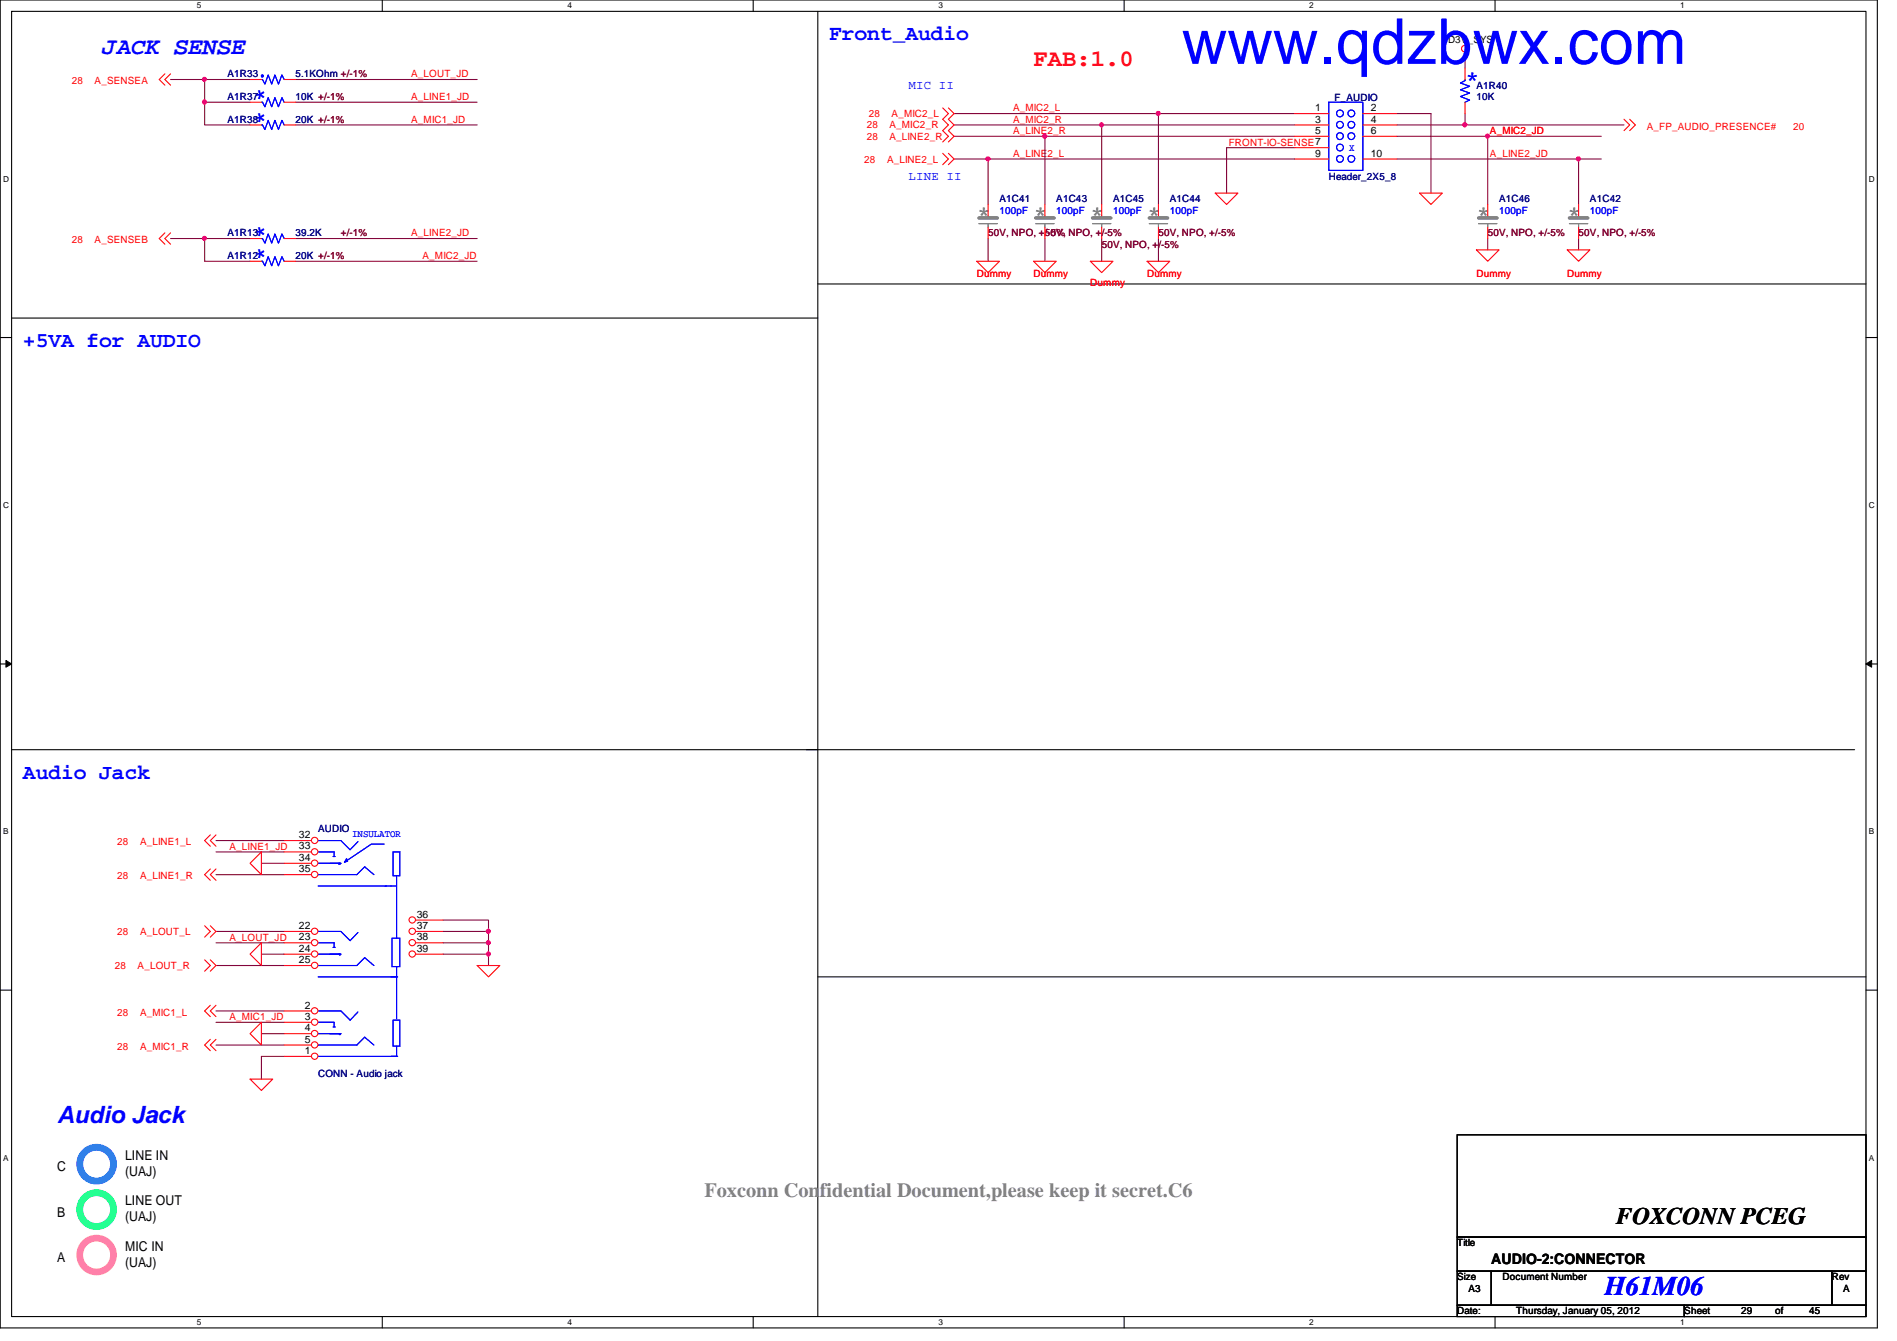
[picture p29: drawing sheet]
<svg xmlns="http://www.w3.org/2000/svg" width="297mm" height="210mm" viewBox="0 0 297 210" stroke-linecap="round" stroke-linejoin="round" font-family="sans-serif">
<defs><g id="words">
<text font-size="9.9" fill="#00f" x="185" y="10">www.qdzbwx.com</text>
<text font-size="4.2" fill="#00f" x="251.3" y="202.8">H61M06</text>
<g font-size="3.7" fill="#00f">
<text x="16" y="8.5">JACK SENSE</text>
<text x="229.4" y="13.7">*</text>
<text x="42.3" y="19.6" transform="rotate(-90 42.3 19.6)">* *</text>
<text x="42.3" y="40.9" transform="rotate(-90 42.3 40.9)">* *</text>
<text x="8.9" y="175.9">Audio Jack</text>
</g>
<text font-size="3.7" fill="#f00" x="161.8" y="10.3">FAB:1.0</text>
<g font-size="3.7" fill="#808080">
<text x="152.9" y="34.7">*</text>
<text x="161.8" y="34.7">*</text>
<text x="170.7" y="34.7">*</text>
<text x="179.6" y="34.7">*</text>
<text x="231.2" y="34.7">*</text>
<text x="245.4" y="34.7">*</text>
</g>
<text font-size="3.7" x="253.1" y="191.6">FOXCONN PCEG</text>
<g font-size="3.3" fill="#00f">
<text x="129.8" y="6.3">Front_Audio</text>
<text x="3.6" y="54.3">+5VA for AUDIO</text>
<text x="3.6" y="121.9">Audio Jack</text>
</g>
<text font-size="3.2" fill="#808080" x="110.3" y="187.3">Foxconn Confidential Document,please keep it secret.C6</text>
<text font-size="2.3" x="233.5" y="197.9">AUDIO-2:CONNECTOR</text>
<g font-size="2.1">
<text x="8.9" y="183.3">C</text>
<text x="19.6" y="181.5">LINE IN</text>
<text x="19.6" y="184">(UAJ)</text>
<text x="8.9" y="190.4">B</text>
<text x="19.6" y="188.6">LINE OUT</text>
<text x="19.6" y="191.1">(UAJ)</text>
<text x="8.9" y="197.5">A</text>
<text x="19.6" y="195.7">MIC IN</text>
<text x="19.6" y="198.2">(UAJ)</text>
</g>
<g font-size="1.9" fill="#00f">
<text x="142.3" y="14">MIC II</text>
<text x="142.3" y="28.2">LINE II</text>
</g>
<g font-size="1.6">
<text x="225.8" y="6.8">3D3V_SYS</text>
<text x="205.9" y="17.4">1</text>
<text x="214.6" y="17.4">2</text>
<text x="205.9" y="19.2">3</text>
<text x="205.9" y="21">5</text>
<text x="214.6" y="21">6</text>
<text x="214.6" y="19.2">4</text>
<text x="205.9" y="24.5">9</text>
<text x="214.6" y="24.5">10</text>
<text x="46.8" y="131.2">32</text>
<text x="46.8" y="133">33</text>
<text x="46.8" y="134.7">34</text>
<text x="46.8" y="136.5">35</text>
<text x="65.3" y="143.6">36</text>
<text x="46.8" y="149">24</text>
<text x="46.8" y="147.2">23</text>
<text x="46.8" y="145.4">22</text>
<text x="65.3" y="145.4">37</text>
<text x="65.3" y="147.2">38</text>
<text x="65.3" y="149">39</text>
<text x="46.8" y="150.7">25</text>
<text x="47.7" y="161.4">4</text>
<text x="47.7" y="159.6">3</text>
<text x="47.7" y="157.9">2</text>
<text x="47.7" y="165">1</text>
<text x="47.7" y="163.2">5</text>
<text x="228.2" y="195.1">Title</text>
<text x="228.2" y="200.4">Size</text>
<text x="230" y="202.2">A3</text>
<text x="235.3" y="200.4">Document Number</text>
<text x="286.8" y="200.4">Rev</text>
<text x="288.6" y="202.2">A</text>
<text x="228.2" y="205.7">Date:</text>
<text x="237.4" y="205.7">Thursday, January 05, 2012</text>
<text x="263.7" y="205.7">Sheet</text>
<text x="272.6" y="205.7">29</text>
<text x="278" y="205.7">of</text>
<text x="283.3" y="205.7">45</text>
</g>
<g font-size="1.6" fill="#f00">
<text x="11.3" y="13.2">28</text>
<text x="14.8" y="13.2">A_SENSEA</text>
<text x="64.4" y="15.7">A_LINE1_JD</text>
<text x="64.4" y="12.1">A_LOUT_JD</text>
<text x="158.6" y="17.4">A_MIC2_L</text>
<text x="64.4" y="19.2">A_MIC1_JD</text>
<text x="135.7" y="20.1">28</text>
<text x="135.7" y="21.9">28</text>
<text x="136.1" y="18.3">28</text>
<text x="139.3" y="20.1">A_MIC2_R</text>
<text x="139.3" y="21.9">A_LINE2_R</text>
<text x="139.6" y="18.3">A_MIC2_L</text>
<text x="158.6" y="21">A_LINE2_R</text>
<text x="158.6" y="19.2">A_MIC2_R</text>
<text x="192.4" y="22.8">FRONT-IO-SENSE7</text>
<text x="233.3" y="21">A_MIC2_JD</text>
<text x="257.8" y="20.3">A_FP_AUDIO_PRESENCE#</text>
<text x="280.8" y="20.3">20</text>
<text x="135.3" y="25.4">28</text>
<text x="138.9" y="25.4">A_LINE2_L</text>
<text x="158.6" y="24.6">A_LINE2_L</text>
<text x="233.3" y="24.6">A_LINE2_JD</text>
<text x="11.3" y="38.1">28</text>
<text x="14.8" y="38.1">A_SENSEB</text>
<text x="64.4" y="37">A_LINE2_JD</text>
<text x="66.2" y="40.6">A_MIC2_JD</text>
<text x="152.9" y="43.4">Dummy</text>
<text x="161.8" y="43.4">Dummy</text>
<text x="170.7" y="44.8">Dummy</text>
<text x="179.6" y="43.4">Dummy</text>
<text x="231.2" y="43.4">Dummy</text>
<text x="245.4" y="43.4">Dummy</text>
<text x="18.4" y="132.3">28</text>
<text x="18.4" y="137.6">28</text>
<text x="21.9" y="132.3">A_LINE1_L</text>
<text x="21.9" y="137.6">A_LINE1_R</text>
<text x="35.9" y="133">A_LINE1_JD</text>
<text x="18.4" y="146.3">28</text>
<text x="21.9" y="146.3">A_LOUT_L</text>
<text x="35.9" y="147.2">A_LOUT_JD</text>
<text x="18" y="151.7">28</text>
<text x="21.5" y="151.7">A_LOUT_R</text>
<text x="18.4" y="159">28</text>
<text x="21.9" y="159">A_MIC1_L</text>
<text x="35.9" y="159.7">A_MIC1_JD</text>
<text x="18.4" y="164.3">28</text>
<text x="21.9" y="164.3">A_MIC1_R</text>
</g>
<g font-size="1.6" fill="#000080">
<text x="35.6" y="15.7">A1R37</text>
<text x="35.6" y="12.1">A1R33</text>
<text x="46.3" y="15.7">10K +/-1%</text>
<text x="46.3" y="12.1">5.1KOhm +/-1%</text>
<text x="209" y="15.8">F_AUDIO</text>
<text x="231.2" y="13.9">A1R40</text>
<text x="231.2" y="15.7">10K</text>
<text x="35.6" y="19.2">A1R38</text>
<text x="46.3" y="19.2">20K +/-1%</text>
<text x="208.1" y="28.1">Header_2X5_8</text>
<text x="156.5" y="31.7">A1C41</text>
<text x="165.4" y="31.7">A1C43</text>
<text x="174.3" y="31.7">A1C45</text>
<text x="183.2" y="31.7">A1C44</text>
<text x="234.7" y="31.7">A1C46</text>
<text x="249" y="31.7">A1C42</text>
<text x="35.6" y="40.6">A1R12</text>
<text x="35.6" y="37">A1R13</text>
<text x="46.3" y="40.6">20K +/-1%</text>
<text x="46.3" y="37">39.2K</text>
<text x="49.8" y="130.2">AUDIO</text>
<text x="49.8" y="168.6">CONN - Audio jack</text>
</g>
<g font-size="1.6" fill="#00f">
<text x="211.3" y="23.6">X</text>
<text x="156.5" y="33.4">100pF</text>
<text x="165.4" y="33.4">100pF</text>
<text x="174.3" y="33.4">100pF</text>
<text x="183.2" y="33.4">100pF</text>
<text x="234.7" y="33.4">100pF</text>
<text x="249" y="33.4">100pF</text>
<text x="55.2" y="131">INSULATOR</text>
</g>
<g font-size="1.6" fill="#800000">
<text x="53.4" y="37">+/-1%</text>
<text x="154.7" y="37">50V, NPO, +/-5%</text>
<text x="163.6" y="37">50V, NPO, +/-5%</text>
<text x="172.5" y="38.8">50V, NPO, +/-5%</text>
<text x="181.4" y="37">50V, NPO, +/-5%</text>
<text x="233" y="37">50V, NPO, +/-5%</text>
<text x="247.2" y="37">50V, NPO, +/-5%</text>
</g>
<g font-size="1.3">
<text x="30.8" y="1.3">5</text>
<text x="88.9" y="1.3">4</text>
<text x="146.9" y="1.3">3</text>
<text x="205" y="1.3">2</text>
<text x="263.1" y="1.3">1</text>
<text x=".5" y="28.4">D</text>
<text x="292.6" y="28.4">D</text>
<text x=".5" y="79.5">C</text>
<text x="292.6" y="79.5">C</text>
<text x=".5" y="130.6">B</text>
<text x="292.6" y="130.6">B</text>
<text x=".5" y="181.7">A</text>
<text x="292.6" y="181.7">A</text>
<text x="30.8" y="207.4">5</text>
<text x="88.9" y="207.4">4</text>
<text x="146.9" y="207.4">3</text>
<text x="205" y="207.4">2</text>
<text x="263.1" y="207.4">1</text>
</g>
</g></defs>
<path d="M0 0h294v207.9h-294zM1.8 1.8h290.4v204.3h-290.4z" fill="none" stroke="#000" stroke-width=".17"/>
<g fill="#fff">
<path d="M30.8 .2h.7v1.4h-.7z"/>
<path d="M30.8 206.2h.7v1.4h-.7z"/>
</g>
<path d="M59.9 0v1.8M59.9 206.1v1.8" fill="none" stroke="#000" stroke-width=".17"/>
<g fill="#fff">
<path d="M88.9 .2h.6v1.4h-.6z"/>
<path d="M88.9 206.2h.6v1.4h-.6z"/>
</g>
<path d="M117.9 0v1.8M117.9 206.1v1.8" fill="none" stroke="#000" stroke-width=".17"/>
<g fill="#fff">
<path d="M146.9 .2h.7v1.4h-.7z"/>
<path d="M146.9 206.2h.7v1.4h-.7z"/>
</g>
<path d="M176 0v1.8M176 206.1v1.8" fill="none" stroke="#000" stroke-width=".17"/>
<g fill="#fff">
<path d="M205 .2h.7v1.4h-.7z"/>
<path d="M205 206.2h.7v1.4h-.7z"/>
</g>
<path d="M234.1 0v1.8M234.1 206.1v1.8" fill="none" stroke="#000" stroke-width=".17"/>
<g fill="#fff">
<path d="M263.1 .2h.7v1.4h-.7z"/>
<path d="M263.1 206.2h.7v1.4h-.7z"/>
<path d="M.5 27.3h.9v1.4h-.9z"/>
<path d="M292.6 27.3h.9v1.4h-.9z"/>
<path d="M.5 78.4h.9v1.4h-.9z"/>
<path d="M292.6 78.4h.9v1.4h-.9z"/>
</g>
<path d="M0 52.8h1.8M292.2 52.8h1.8" fill="none" stroke="#000" stroke-width=".17"/>
<g fill="#fff">
<path d="M.5 129.5h.8v1.4h-.8z"/>
<path d="M292.6 129.5h.9v1.4h-.9z"/>
</g>
<path d="M0 103.9h1.8M292.2 103.9h1.8" fill="none" stroke="#000" stroke-width=".17"/>
<path d="M.9 103.4l.9 .5-.9 .5zM292.2 103.9l.9-.5v1z" fill="#000"/>
<path d="M.9 103.4l.9 .5-.9 .5zM292.2 103.9l.9-.5v1z" fill="none" stroke="#000" stroke-width=".16"/>
<g fill="#fff">
<path d="M.5 180.5h.8v1.4h-.8z"/>
<path d="M292.6 180.5h.9v1.4h-.9z"/>
</g>
<path d="M128.1 1.8v204.3M1.8 49.8h126.3M128.1 44.4h164.1M1.8 117.3h126.3M126.3 117.3h164.1M0 155h1.8M128.1 152.9h164.1M292.2 155h1.8" fill="none" stroke="#000" stroke-width=".17"/>
<circle cx="15.1" cy="189.3" r="2.65" fill="none" stroke="#00ff80" stroke-width="1.1"/>
<circle cx="15.1" cy="182.2" r="2.65" fill="none" stroke="#0080ff" stroke-width="1.1"/>
<circle cx="15.1" cy="196.4" r="2.65" fill="none" stroke="#ff80c0" stroke-width="1.1"/>
<path d="M32 37.3v3.6" fill="none" stroke="#800040" stroke-width=".17"/>
<circle cx="32" cy="37.3" r=".32" fill="#f0f"/>
<circle cx="32" cy="37.3" r=".32" fill="none" stroke="#f0f" stroke-width=".17"/>
<path d="M32 12.4h7.2M39.2 16h-7.2v3.6h7.2M46.3 16h28.4M46.3 12.4h28.4M46.3 19.6h28.4M32 37.3h7.2M46.3 37.3h28.4M32 40.9h7.2M46.3 40.9h28.4" fill="none" stroke="#800040" stroke-width=".17"/>
<circle cx="32" cy="16" r=".32" fill="#f0f"/>
<circle cx="32" cy="16" r=".32" fill="none" stroke="#f0f" stroke-width=".17"/>
<path d="M26.7 12.4h5.3v3.6M26.7 37.3h5.3" fill="none" stroke="#800040" stroke-width=".17"/>
<circle cx="32" cy="12.4" r=".32" fill="#f0f"/>
<circle cx="32" cy="12.4" r=".32" fill="none" stroke="#f0f" stroke-width=".17"/>
<path d="M172.5 19.6h30.2M229.4 8.9v1.8M33.8 131.6h10.7M33.8 136.9h10.7M33.8 133.3h10.7M40.9 135.1h3.6" fill="none" stroke="#800040" stroke-width=".17"/>
<circle cx="172.5" cy="19.5" r=".32" fill="#f0f"/>
<circle cx="172.5" cy="19.5" r=".32" fill="none" stroke="#f0f" stroke-width=".17"/>
<path d="M163.6 21.3h39.1" fill="none" stroke="#800040" stroke-width=".17"/>
<circle cx="163.6" cy="21.3" r=".32" fill="#f0f"/>
<circle cx="163.6" cy="21.3" r=".32" fill="none" stroke="#f0f" stroke-width=".17"/>
<path d="M247.2 24.9h3.5" fill="none" stroke="#800040" stroke-width=".17"/>
<circle cx="247.2" cy="24.9" r=".32" fill="#f0f"/>
<circle cx="247.2" cy="24.9" r=".32" fill="none" stroke="#f0f" stroke-width=".17"/>
<path d="M229.4 17.8v1.8M233 21.3h17.7" fill="none" stroke="#800040" stroke-width=".17"/>
<circle cx="232.9" cy="21.3" r=".32" fill="#f0f"/>
<circle cx="232.9" cy="21.3" r=".32" fill="none" stroke="#f0f" stroke-width=".17"/>
<path d="M218.7 17.8h5.4v12.4M154.7 24.9h48M192.1 23.1h10.6" fill="none" stroke="#800040" stroke-width=".17"/>
<circle cx="154.7" cy="24.9" r=".32" fill="#f0f"/>
<circle cx="154.7" cy="24.9" r=".32" fill="none" stroke="#f0f" stroke-width=".17"/>
<path d="M218.7 19.6h35.6" fill="none" stroke="#800040" stroke-width=".17"/>
<circle cx="229.4" cy="19.5" r=".32" fill="#f0f"/>
<circle cx="229.4" cy="19.5" r=".32" fill="none" stroke="#f0f" stroke-width=".17"/>
<path d="M181.4 17.8h21.3" fill="none" stroke="#800040" stroke-width=".17"/>
<circle cx="181.4" cy="17.8" r=".32" fill="#f0f"/>
<circle cx="181.4" cy="17.8" r=".32" fill="none" stroke="#f0f" stroke-width=".17"/>
<g fill="none" stroke="#800040" stroke-width=".17">
<path d="M149.4 17.8h32v14.2M149.4 19.6h23.1v12.4M149.4 21.3h14.2v10.7M149.4 24.9h5.3v7.1M154.7 37.3v3.6M163.6 37.3v3.6M172.5 37.3v3.6M181.4 37.3v3.6M192.1 23.1v7.1M218.7 21.3h14.3v10.7M218.7 24.9h28.5v7.1M233 37.3v1.8"/>
<path d="M247.2 37.3v1.8M33.8 151.1h10.7M33.8 147.6h10.7M33.8 158.2h10.7M40.9 149.4h3.6M69.4 144h7.1v1.8h-7.1M33.8 163.6h10.7M33.8 160h10.7M40.9 161.8h3.6M44.5 165.4h-3.6v3.5"/>
</g>
<circle cx="76.5" cy="145.8" r=".32" fill="#f0f"/>
<circle cx="76.5" cy="145.8" r=".32" fill="none" stroke="#f0f" stroke-width=".17"/>
<path d="M69.4 147.6h7.1" fill="none" stroke="#800040" stroke-width=".17"/>
<circle cx="76.5" cy="147.5" r=".32" fill="#f0f"/>
<circle cx="76.5" cy="147.5" r=".32" fill="none" stroke="#f0f" stroke-width=".17"/>
<path d="M69.4 149.4h7.1M76.5 145.8v1.8" fill="none" stroke="#800040" stroke-width=".17"/>
<circle cx="76.5" cy="149.3" r=".32" fill="#f0f"/>
<circle cx="76.5" cy="149.3" r=".32" fill="none" stroke="#f0f" stroke-width=".17"/>
<path d="M33.8 145.8h10.7M76.5 147.6v3.5" fill="none" stroke="#800040" stroke-width=".17"/>
<g fill="none" stroke="#f00" stroke-width=".17">
<path d="M25.8 11.6l-.9 .8 .9 .9M26.7 11.6l-.9 .8 .9 .9M39.2 16h1.7M44.5 16h1.8M147.6 16.9l.9 .9-.9 .9 .9 .9-.9 .8 .9 .9-.9 .9M148.5 16.9l.9 .9-.9 .9 .9 .9-.9 .8 .9 .9-.9 .9M202.7 17.8h5.4M202.7 19.6h5.4M213.4 17.8h5.3M213.4 19.6h5.3M229.4 8.2v.7M229.4 10.7v1.7"/>
<path d="M229.4 16v1.8M254.3 18.7l.9 .9-.9 .8M255.2 18.7l.9 .9-.9 .8M25.8 36.4l-.9 .9 .9 .9M26.7 36.4l-.9 .9 .9 .9M39.2 37.3h1.7M44.5 37.3h1.8M147.6 24l.9 .9-.9 .9M148.5 24l.9 .9-.9 .9M154.7 32v1.8M154.7 35.6v1.7M163.6 32v1.8"/>
<path d="M163.6 35.6v1.7M172.5 32v1.8M172.5 35.6v1.7M181.4 32v1.8M181.4 35.6v1.7M190.3 30.2h3.5l-1.7 1.8zM202.7 21.3h5.4M202.7 23.1h5.4M202.7 24.9h5.4M213.4 21.3h5.3M213.4 24.9h5.3M222.3 30.2h3.5l-1.7 1.8z"/>
<path d="M231.2 39.1h3.5l-1.7 1.8zM233 32v1.8M233 35.6v1.7M245.4 39.1h3.6l-1.8 1.8zM39.2 40.9h1.7M44.5 40.9h1.8M152.9 40.9h3.6l-1.8 1.8zM161.8 40.9h3.6l-1.8 1.8zM170.7 40.9h3.6l-1.8 1.8zM179.6 40.9h3.6l-1.8 1.8zM32.9 130.7l-.9 .9 .9 .9M32.9 136l-.9 .9 .9 .9"/>
<path d="M33.8 130.7l-.9 .9 .9 .9M33.8 136l-.9 .9 .9 .9M40.9 133.3v3.6l-1.7-1.8zM32 144.9l.9 .9-.9 .9M32 150.2l.9 .9-.9 .9M32.9 157.4l-.9 .8 .9 .9M32.9 144.9l.9 .9-.9 .9M32.9 150.2l.9 .9-.9 .9M33.8 157.4l-.9 .8 .9 .9M40.9 147.6v3.5l-1.7-1.7zM74.7 151.1h3.6l-1.8 1.8zM32.9 162.7l-.9 .9 .9 .9"/>
<path d="M33.8 162.7l-.9 .9 .9 .9M39.2 168.9h3.5l-1.8 1.8zM40.9 160v3.6l-1.7-1.8z"/>
<circle cx="229.4" cy="7.6" r=".52"/>
</g>
<path d="M228.2 177.6h64v16h-64zM228.2 193.6h64v5.4h-64zM228.2 199h5.3v5.3h-5.3zM233.5 199h53.3v5.3h-53.3zM286.8 199h5.4v5.3h-5.4zM228.2 204.3h35.5v1.8h-35.5zM263.7 204.3h28.5v1.8h-28.5z" fill="none" stroke="#000" stroke-width=".17"/>
<g fill="none" stroke="#808080" stroke-width=".17">
<path d="M153.3 35h2.9M154.7 33.8v.3M154.7 35v.6M162.2 35h2.9M163.6 33.8v.3M163.6 35v.6M171.1 35h2.8M172.5 33.8v.3M172.5 35v.6M180 35h2.8M181.4 33.8v.3M181.4 35v.6"/>
<path d="M231.5 35h2.9M233 33.8v.3M233 35v.6"/>
</g>
<path d="M153.3 34.1h2.9M162.2 34.1h2.9M171.1 34.1h2.8M180 34.1h2.8M231.5 34.1h2.9" fill="none" stroke="#808080" stroke-width=".51"/>
<g fill="none" stroke="#00f" stroke-width=".17">
<path d="M40.9 16h.2l.4 .7 .5-1.4 .5 1.4 .5-1.4 .6 1.4 .6-1.4 .3 .7M40.9 12.4h.2l.4 .8 .5-1.5 .5 1.5 .5-1.5 .6 1.5 .6-1.5 .3 .7M208.1 16h5.3v10.7h-5.3zM229.4 12.4v.2l-.7 .4 1.4 .5-1.4 .6 1.4 .5-1.4 .5 1.4 .6-.7 .3M40.9 37.3h.2l.4 .8 .5-1.5 .5 1.5 .5-1.5 .6 1.5 .6-1.5 .3 .7M40.9 40.9h.2l.4 .7 .5-1.4 .5 1.4 .5-1.4 .6 1.4 .6-1.4 .3 .7"/>
<circle cx="209.8" cy="19.5" r=".54"/>
<circle cx="209.8" cy="17.8" r=".54"/>
<circle cx="211.6" cy="19.5" r=".54"/>
<circle cx="211.6" cy="17.8" r=".54"/>
<circle cx="209.8" cy="21.3" r=".54"/>
<circle cx="209.8" cy="24.9" r=".54"/>
<circle cx="209.8" cy="23.1" r=".54"/>
<circle cx="211.6" cy="21.3" r=".54"/>
<circle cx="211.6" cy="24.9" r=".54"/>
</g>
<path d="M41 11.8h.2v.2h-.2z" fill-rule="evenodd" fill="#00f"/>
<path d="M40.9 12.4h.2l.4 .8 .5-1.5 .5 1.5 .5-1.5 .6 1.5 .6-1.5 .3 .7M41 11.8h.2v.2h-.2z" fill="none" stroke="#00f" stroke-width=".17"/>
<path d="M41 11.8h.2v.2h-.2z" fill-rule="evenodd" fill="#00f"/>
<g fill="none" stroke="#00f" stroke-width=".17">
<path d="M41 11.8h.2v.2h-.2zM49.8 135.1h3.4M49.8 131.6h3.6l1.4 1.4 1.2-1.3M49.8 136.9h6.1l1.2-1.2 1.4 1.2M49.8 138.7h10.7M49.8 133.3h2.5v.8M51.6 135.1h1.8M52.2 134.1h.3M53 135.1h.1M61.5 133.3h1.1v3.8h-1.1zM62.1 137.1v1.6h-1.8M49.8 149.4h3.4"/>
<path d="M49.8 145.8h3.6l1.4 1.4 1.2-1.2M49.8 151.1h6.1l1.2-1.2 1.4 1.2M49.8 158.2h3.6l1.4 1.5 1.2-1.3M49.8 147.6h2.5v.7M51.6 149.4h1.8M52.2 148.3h.3M61.4 146.9h1.2v4.4h-1.2zM61.5 159.7h1.1v4h-1.1zM62.1 151.3v1.6h-.9M49.8 161.8h3.4M49.8 163.6h6.1l1.2-1.3 1.4 1.3M49.8 160h2.5v.7"/>
<path d="M51.6 161.8h1.8M52.2 160.7h.3M62.1 163.7v1.7h-.9"/>
</g>
<path d="M39.2 12.4h1.7M44.5 12.4h1.8M247.2 32v1.8M247.2 35.6v1.7" fill="none" stroke="#f00" stroke-width=".17"/>
<path d="M245.7 35h2.9M247.2 33.8v.3M247.2 35v.6" fill="none" stroke="#808080" stroke-width=".17"/>
<path d="M245.7 34.1h2.9" fill="none" stroke="#808080" stroke-width=".51"/>
<path d="M53 135.1h.4l-.2 .2z" fill-rule="evenodd" fill="#00f"/>
<path d="M53 135.1h.4l-.2 .2z" fill="none" stroke="#00f" stroke-width=".17"/>
<path d="M53 149.4h.4l-.2 .1z" fill-rule="evenodd" fill="#00f"/>
<path d="M53 149.4h.4l-.2 .1z" fill="none" stroke="#00f" stroke-width=".17"/>
<path d="M53 161.8h.4l-.2 .2z" fill-rule="evenodd" fill="#00f"/>
<g fill="none" stroke="#00f" stroke-width=".17">
<path d="M49.8 135.1h3.4M49.8 131.6h3.6l1.4 1.4 1.2-1.3M49.8 136.9h6.1l1.2-1.2 1.4 1.2M49.8 138.7h10.7M49.8 133.3h2.5v.8M51.6 135.1h1.8M52.2 134.1h.3M53 135.1h.1M53.4 135.1h.1M54.3 134.4l.1 .4-.5 .2zM60.2 132.1h-2l-4.3 2.9M60.3 138.7h1.8"/>
<path d="M61.5 133.3h1.1v3.8h-1.1zM62.1 138.7v8.2M62.1 137.1v1.6M49.8 152.9h12.5M49.8 149.4h3.4M49.8 145.8h3.6l1.4 1.4 1.2-1.2M49.8 151.1h6.1l1.2-1.2 1.4 1.2M49.8 158.2h3.6l1.4 1.5 1.2-1.3M49.8 147.6h2.5v.7M51.6 149.4h1.8M52.2 148.3h.3M61.2 152.9h.9"/>
<path d="M61.4 146.9h1.2v4.4h-1.2zM61.5 159.7h1.1v4h-1.1zM62.1 152.9v6.6M62.1 151.3v1.6M49.8 165.4h12.5M49.8 161.8h3.4M49.8 163.6h6.1l1.2-1.3 1.4 1.3M49.8 160h2.5v.7M51.6 161.8h1.8M52.2 160.7h.3M53 161.8h.4l-.2 .2zM62.1 163.7v1.7h-.9"/>
</g>
<path d="M53 135.1h.4l-.2 .2z" fill-rule="evenodd" fill="#00f"/>
<path d="M53 135.1h.4l-.2 .2z" fill="none" stroke="#00f" stroke-width=".17"/>
<path d="M53 149.4h.4l-.2 .1z" fill-rule="evenodd" fill="#00f"/>
<path d="M53 149.4h.4l-.2 .1z" fill="none" stroke="#00f" stroke-width=".17"/>
<path d="M53 161.8h.4l-.2 .2z" fill-rule="evenodd" fill="#00f"/>
<path d="M53.4 135.1h.1M54.3 134.4l.1 .4-.5 .2zM60.2 132.1h-2l-4.3 2.9M62.1 138.7v8.2M49.8 152.9h12.5M62.1 152.9v6.6M49.8 165.4h12.5M53 161.8h.4l-.2 .2z" fill="none" stroke="#00f" stroke-width=".17"/>
<circle cx="49.3" cy="131.5" r=".5" fill="#fff"/>
<g fill="none" stroke="#f00" stroke-width=".17">
<path d="M44.5 131.6h4.3"/>
<circle cx="49.3" cy="131.5" r=".5"/>
</g>
<circle cx="49.3" cy="133.3" r=".5" fill="#fff"/>
<g fill="none" stroke="#f00" stroke-width=".17">
<path d="M44.5 133.3h4.3"/>
<circle cx="49.3" cy="133.3" r=".5"/>
</g>
<circle cx="49.3" cy="135.1" r=".5" fill="#fff"/>
<g fill="none" stroke="#f00" stroke-width=".17">
<path d="M44.5 135.1h4.3"/>
<circle cx="49.3" cy="135.1" r=".5"/>
</g>
<circle cx="49.3" cy="136.9" r=".5" fill="#fff"/>
<g fill="none" stroke="#f00" stroke-width=".17">
<path d="M44.5 136.9h4.3"/>
<circle cx="49.3" cy="136.9" r=".5"/>
</g>
<circle cx="49.3" cy="151.1" r=".5" fill="#fff"/>
<g fill="none" stroke="#f00" stroke-width=".17">
<path d="M44.5 151.1h4.3"/>
<circle cx="49.3" cy="151.1" r=".5"/>
</g>
<circle cx="49.3" cy="149.3" r=".5" fill="#fff"/>
<g fill="none" stroke="#f00" stroke-width=".17">
<path d="M44.5 149.4h4.3"/>
<circle cx="49.3" cy="149.3" r=".5"/>
</g>
<circle cx="49.3" cy="147.5" r=".5" fill="#fff"/>
<g fill="none" stroke="#f00" stroke-width=".17">
<path d="M44.5 147.6h4.3"/>
<circle cx="49.3" cy="147.5" r=".5"/>
</g>
<circle cx="49.3" cy="145.8" r=".5" fill="#fff"/>
<g fill="none" stroke="#f00" stroke-width=".17">
<path d="M44.5 145.8h4.3"/>
<circle cx="49.3" cy="145.8" r=".5"/>
</g>
<circle cx="49.3" cy="161.8" r=".5" fill="#fff"/>
<g fill="none" stroke="#f00" stroke-width=".17">
<path d="M44.5 161.8h4.3"/>
<circle cx="49.3" cy="161.8" r=".5"/>
</g>
<circle cx="49.3" cy="165.3" r=".5" fill="#fff"/>
<g fill="none" stroke="#f00" stroke-width=".17">
<path d="M44.5 165.4h4.3"/>
<circle cx="49.3" cy="165.3" r=".5"/>
</g>
<circle cx="49.3" cy="160" r=".5" fill="#fff"/>
<g fill="none" stroke="#f00" stroke-width=".17">
<path d="M44.5 160h4.3"/>
<circle cx="49.3" cy="160" r=".5"/>
</g>
<circle cx="49.3" cy="158.2" r=".5" fill="#fff"/>
<g fill="none" stroke="#f00" stroke-width=".17">
<path d="M44.5 158.2h4.3"/>
<circle cx="49.3" cy="158.2" r=".5"/>
</g>
<circle cx="49.3" cy="163.5" r=".5" fill="#fff"/>
<g fill="none" stroke="#f00" stroke-width=".17">
<path d="M44.5 163.6h4.3"/>
<circle cx="49.3" cy="163.5" r=".5"/>
</g>
<circle cx="64.6" cy="145.8" r=".5" fill="#fff"/>
<g fill="none" stroke="#f00" stroke-width=".17">
<path d="M65.1 145.8h4.3"/>
<circle cx="64.6" cy="145.8" r=".5"/>
</g>
<circle cx="64.6" cy="147.5" r=".5" fill="#fff"/>
<g fill="none" stroke="#f00" stroke-width=".17">
<path d="M65.1 147.6h4.3"/>
<circle cx="64.6" cy="147.5" r=".5"/>
</g>
<circle cx="64.6" cy="149.3" r=".5" fill="#fff"/>
<g fill="none" stroke="#f00" stroke-width=".17">
<path d="M65.1 149.4h4.3"/>
<circle cx="64.6" cy="149.3" r=".5"/>
</g>
<circle cx="64.6" cy="144" r=".5" fill="#fff"/>
<g fill="none" stroke="#f00" stroke-width=".17">
<path d="M39.2 19.6h1.7M44.5 19.6h1.8M65.1 144h4.3"/>
<circle cx="64.6" cy="144" r=".5"/>
</g>
<path d="M40.9 19.6h.2l.4 .7 .5-1.5 .5 1.5 .5-1.5 .6 1.5 .6-1.5 .3 .8" fill="none" stroke="#00f" stroke-width=".17"/>
<circle cx="32" cy="37.3" r=".32" fill="#f0f"/>
<circle cx="32" cy="37.3" r=".32" fill="none" stroke="#f0f" stroke-width=".17"/>
<circle cx="32" cy="16" r=".32" fill="#f0f"/>
<circle cx="32" cy="16" r=".32" fill="none" stroke="#f0f" stroke-width=".17"/>
<circle cx="32" cy="12.4" r=".32" fill="#f0f"/>
<circle cx="32" cy="12.4" r=".32" fill="none" stroke="#f0f" stroke-width=".17"/>
<circle cx="172.5" cy="19.5" r=".32" fill="#f0f"/>
<circle cx="172.5" cy="19.5" r=".32" fill="none" stroke="#f0f" stroke-width=".17"/>
<circle cx="163.6" cy="21.3" r=".32" fill="#f0f"/>
<circle cx="163.6" cy="21.3" r=".32" fill="none" stroke="#f0f" stroke-width=".17"/>
<circle cx="247.2" cy="24.9" r=".32" fill="#f0f"/>
<circle cx="247.2" cy="24.9" r=".32" fill="none" stroke="#f0f" stroke-width=".17"/>
<circle cx="232.9" cy="21.3" r=".32" fill="#f0f"/>
<circle cx="232.9" cy="21.3" r=".32" fill="none" stroke="#f0f" stroke-width=".17"/>
<circle cx="154.7" cy="24.9" r=".32" fill="#f0f"/>
<circle cx="154.7" cy="24.9" r=".32" fill="none" stroke="#f0f" stroke-width=".17"/>
<circle cx="229.4" cy="19.5" r=".32" fill="#f0f"/>
<circle cx="229.4" cy="19.5" r=".32" fill="none" stroke="#f0f" stroke-width=".17"/>
<circle cx="181.4" cy="17.8" r=".32" fill="#f0f"/>
<circle cx="181.4" cy="17.8" r=".32" fill="none" stroke="#f0f" stroke-width=".17"/>
<circle cx="76.5" cy="145.8" r=".32" fill="#f0f"/>
<circle cx="76.5" cy="145.8" r=".32" fill="none" stroke="#f0f" stroke-width=".17"/>
<circle cx="76.5" cy="147.5" r=".32" fill="#f0f"/>
<circle cx="76.5" cy="147.5" r=".32" fill="none" stroke="#f0f" stroke-width=".17"/>
<circle cx="76.5" cy="149.3" r=".32" fill="#f0f"/>
<circle cx="76.5" cy="149.3" r=".32" fill="none" stroke="#f0f" stroke-width=".17"/>
<use href="#words"/>
</svg>
